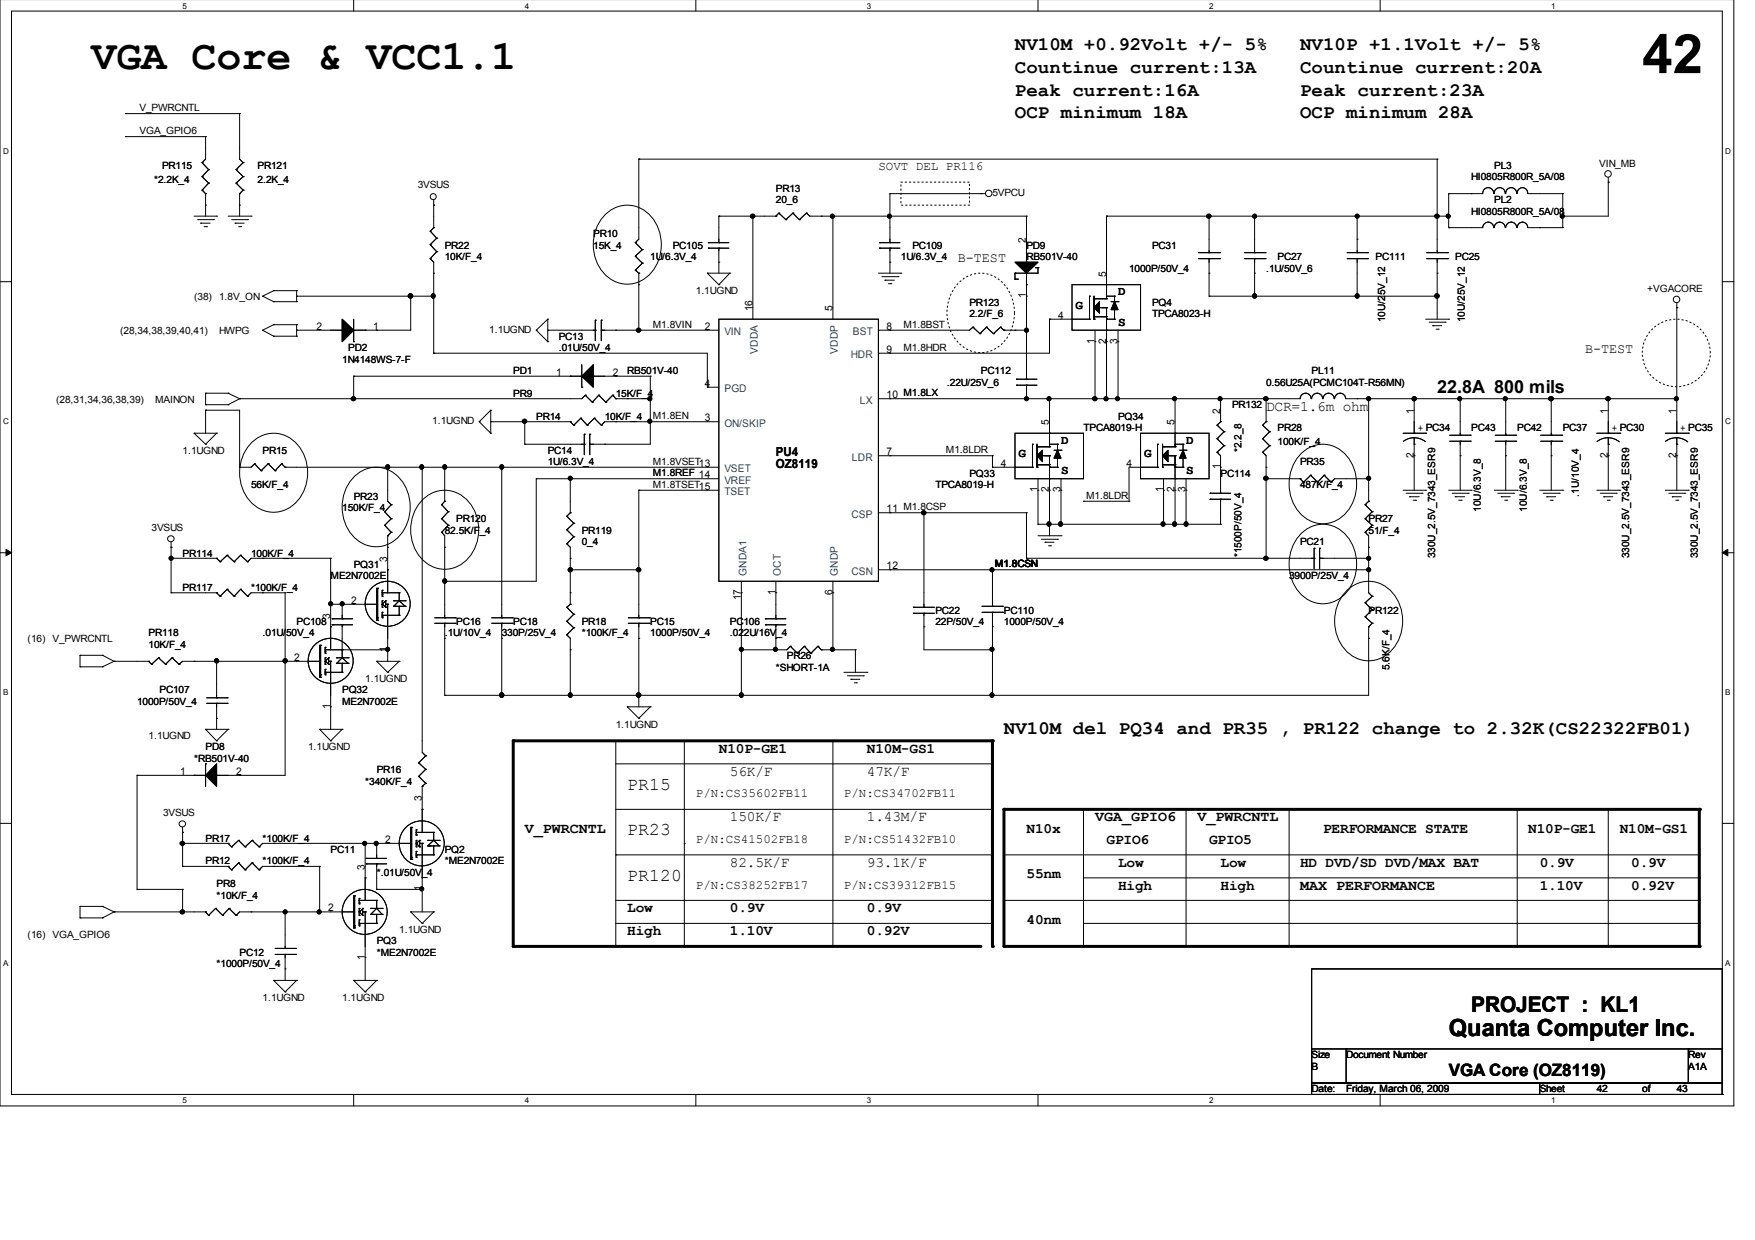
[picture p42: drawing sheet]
<svg xmlns="http://www.w3.org/2000/svg" width="297mm" height="210mm" viewBox="0 0 297 210" stroke-linecap="round" stroke-linejoin="round" font-family="sans-serif">
<defs><g id="words">
<text font-size="9.2" x="278" y="12.4">42</text>
<text font-size="7.1" x="15.5" y="11.6">VGA Core &amp; VCC1.1</text>
<text font-size="4" x="245.2" y="175.4">Quanta Computer Inc.</text>
<text font-size="3.6" x="249" y="171.3">PROJECT : KL1</text>
<g font-size="3.2">
<text x="171.8" y="8.5">NV10M +0.92Volt +/- 5%</text>
<text x="220" y="8.5">NV10P +1.1Volt +/- 5%</text>
<text x="171.8" y="16.2">Peak current:16A</text>
<text x="171.8" y="12.3">Countinue current:13A</text>
<text x="220" y="16.2">Peak current:23A</text>
<text x="220" y="12.3">Countinue current:20A</text>
<text x="171.8" y="20">OCP minimum 18A</text>
<text x="220" y="20">OCP minimum 28A</text>
<text x="169.9" y="124.3">NV10M del PQ34 and PR35 , PR122 change to 2.32K(CS22322FB01)</text>
</g>
<g font-size="3">
<text x="243.2" y="66.6">22.8A 800 mils</text>
<text x="106.2" y="133.7">PR15</text>
<text x="106.2" y="141.4">PR23</text>
<text x="106.2" y="149.1">PR120</text>
</g>
<text font-size="2.9" x="245.2" y="182.2">VGA Core (OZ8119)</text>
<g font-size="2.5">
<text x="214.3" y="69.5">DCR=1.6m ohm</text>
<text x="121.7" y="127.4">N10P-GE1</text>
<text x="123.5" y="131.3">56K/F</text>
<text x="146.7" y="131.3">47K/F</text>
<text x="146.7" y="127.4">N10M-GS1</text>
<text x="88.8" y="141">V_PWRCNTL</text>
<text x="123.5" y="139">150K/F</text>
<text x="146.7" y="139">1.43M/F</text>
<text x="173.7" y="141">N10x</text>
<text x="185.3" y="139">VGA_GPIO6</text>
<text x="187.3" y="142.9">GPIO6</text>
<text x="202.7" y="139">V_PWRCNTL</text>
<text x="204.6" y="142.9">GPIO5</text>
<text x="223.9" y="141">PERFORMANCE STATE</text>
<text x="258.7" y="141">N10P-GE1</text>
<text x="274.2" y="141">N10M-GS1</text>
<text x="123.5" y="146.7">82.5K/F</text>
<text x="146.7" y="146.7">93.1K/F</text>
<text x="173.7" y="148.7">55nm</text>
<text x="189.2" y="146.7">Low</text>
<text x="206.6" y="146.7">Low</text>
<text x="220" y="146.7">HD DVD/SD DVD/MAX BAT</text>
<text x="260.6" y="146.7">0.9V</text>
<text x="276.1" y="146.7">0.9V</text>
<text x="106.2" y="154.4">Low</text>
<text x="123.5" y="154.4">0.9V</text>
<text x="146.7" y="154.4">0.9V</text>
<text x="189.2" y="150.6">High</text>
<text x="206.6" y="150.6">High</text>
<text x="220" y="150.6">MAX PERFORMANCE</text>
<text x="260.6" y="150.6">1.10V</text>
<text x="276.1" y="150.6">0.92V</text>
<text x="106.2" y="158.3">High</text>
<text x="123.5" y="158.3">1.10V</text>
<text x="146.7" y="158.3">0.92V</text>
<text x="173.7" y="156.4">40nm</text>
</g>
<g font-size="2.3">
<text x="162.1" y="44.4">B-TEST</text>
<text x="268.3" y="59.8">B-TEST</text>
</g>
<g font-size="2.1">
<text x="148.7" y="28.8">SOVT DEL PR116</text>
<text x="182" y="52.3">G</text>
<text x="189.2" y="50">D</text>
<text x="189.2" y="55.2">S</text>
<text x="131.3" y="77.2">PU4</text>
<text x="172.4" y="77.4">G</text>
<text x="179.6" y="75.1">D</text>
<text x="193.6" y="77.4">G</text>
<text x="200.7" y="75.1">D</text>
<text x="131.3" y="79.2">OZ8119</text>
<text x="179.6" y="80.3">S</text>
<text x="200.7" y="80.3">S</text>
<text x="117.8" y="135">P/N:CS35602FB11</text>
<text x="142.8" y="135">P/N:CS34702FB11</text>
<text x="117.8" y="142.8">P/N:CS41502FB18</text>
<text x="142.8" y="142.8">P/N:CS51432FB10</text>
<text x="117.8" y="150.5">P/N:CS38252FB17</text>
<text x="142.8" y="150.5">P/N:CS39312FB15</text>
</g>
<g font-size="1.8">
<text x="173.7" y="41.1" transform="rotate(-90 173.7 41.1)">2</text>
<text x="187.2" y="46.8" transform="rotate(-90 187.2 46.8)">5</text>
<text x="127.3" y="52.7" transform="rotate(-90 127.3 52.7)">16</text>
<text x="140.9" y="52.7" transform="rotate(-90 140.9 52.7)">5</text>
<text x="173.7" y="50.5" transform="rotate(-90 173.7 50.5)">1</text>
<text x="179.1" y="53.9">4</text>
<text x="53.6" y="55.8">2</text>
<text x="63.2" y="55.8">1</text>
<text x="119.3" y="55.8">2</text>
<text x="150" y="55.8">8</text>
<text x="150" y="59.7">9</text>
<text x="185.3" y="58.2" transform="rotate(-90 185.3 58.2)">1</text>
<text x="187.2" y="58.2" transform="rotate(-90 187.2 58.2)">2</text>
<text x="189.1" y="58.2" transform="rotate(-90 189.1 58.2)">3</text>
<text x="94.1" y="63.6">1</text>
<text x="103.7" y="63.6">2</text>
<text x="119.3" y="65.5">4</text>
<text x="119.3" y="71.3">3</text>
<text x="150" y="67.4">10 M1.8LX</text>
<text x="177.5" y="72" transform="rotate(-90 177.5 72)">5</text>
<text x="198.8" y="72" transform="rotate(-90 198.8 72)">5</text>
<text x="206.5" y="70" transform="rotate(-90 206.5 70)">2</text>
<text x="239.3" y="70" transform="rotate(-90 239.3 70)">1</text>
<text x="272.1" y="70" transform="rotate(-90 272.1 70)">1</text>
<text x="283.7" y="70" transform="rotate(-90 283.7 70)">1</text>
<text x="150" y="77.1">7</text>
<text x="239.3" y="77.5" transform="rotate(-90 239.3 77.5)">2</text>
<text x="272.1" y="77.5" transform="rotate(-90 272.1 77.5)">2</text>
<text x="283.7" y="77.5" transform="rotate(-90 283.7 77.5)">2</text>
<text x="169.4" y="79">4</text>
<text x="175.6" y="83.3" transform="rotate(-90 175.6 83.3)">1</text>
<text x="177.5" y="83.3" transform="rotate(-90 177.5 83.3)">2</text>
<text x="179.5" y="83.3" transform="rotate(-90 179.5 83.3)">3</text>
<text x="190.7" y="79">4</text>
<text x="196.8" y="83.3" transform="rotate(-90 196.8 83.3)">1</text>
<text x="198.8" y="83.3" transform="rotate(-90 198.8 83.3)">2</text>
<text x="200.7" y="83.3" transform="rotate(-90 200.7 83.3)">3</text>
<text x="206.5" y="79.4" transform="rotate(-90 206.5 79.4)">1</text>
<text x="150" y="86.7">11 M1.8CSP</text>
<text x="65.5" y="95.1" transform="rotate(-90 65.5 95.1)">3</text>
<text x="125.4" y="101.6" transform="rotate(-90 125.4 101.6)">17</text>
<text x="131.2" y="100.7" transform="rotate(-90 131.2 100.7)">1</text>
<text x="140.9" y="100.7" transform="rotate(-90 140.9 100.7)">6</text>
<text x="150" y="96.4">12</text>
<text x="55.9" y="104.7" transform="rotate(-90 55.9 104.7)">3</text>
<text x="59.4" y="102.2">2</text>
<text x="49.8" y="111.9">2</text>
<text x="65.5" y="110.3" transform="rotate(-90 65.5 110.3)">1</text>
<text x="55.9" y="120" transform="rotate(-90 55.9 120)">1</text>
<text x="30.5" y="131.2">1</text>
<text x="40" y="131.2">2</text>
<text x="71.4" y="135.7" transform="rotate(-90 71.4 135.7)">3</text>
<text x="65.2" y="142.7">2</text>
<text x="61.7" y="147.2" transform="rotate(-90 61.7 147.2)">3</text>
<text x="55.5" y="154.3">2</text>
<text x="71.4" y="150.9" transform="rotate(-90 71.4 150.9)">1</text>
<text x="61.7" y="162.5" transform="rotate(-90 61.7 162.5)">1</text>
</g>
<g font-size="1.8" fill="#004080">
<text x="122.6" y="56.7">VIN</text>
<text x="128.3" y="59.9" transform="rotate(-90 128.3 59.9)">VDDA</text>
<text x="141.8" y="59.9" transform="rotate(-90 141.8 59.9)">VDDP</text>
<text x="144.4" y="56.7">BST</text>
<text x="144" y="60.6">HDR</text>
<text x="122.6" y="66.4">PGD</text>
<text x="145.5" y="68.3">LX</text>
<text x="122.6" y="72.2">ON/SKIP</text>
<text x="144.2" y="78">LDR</text>
<text x="122.6" y="79.9">VSET</text>
<text x="122.6" y="81.9">VREF</text>
<text x="122.6" y="83.8">TSET</text>
<text x="144.1" y="87.6">CSP</text>
<text x="126.3" y="97.5" transform="rotate(-90 126.3 97.5)">GNDA1</text>
<text x="132.2" y="97.5" transform="rotate(-90 132.2 97.5)">OCT</text>
<text x="141.8" y="97.5" transform="rotate(-90 141.8 97.5)">GNDP</text>
<text x="144.1" y="97.3">CSN</text>
</g>
<g font-size="1.7">
<text x="23.6" y="22.7">VGA_GPIO6</text>
<text x="23.6" y="18.8">V_PWRCNTL</text>
<text x="27.4" y="28.5">PR115</text>
<text x="43.6" y="28.5">PR121</text>
<text x="252.9" y="28.5">PL3</text>
<text x="270.7" y="28.2">VIN_MB</text>
<text x="26.1" y="30.9">*2.2K_4</text>
<text x="43.6" y="30.9">2.2K_4</text>
<text x="70.7" y="31.8">3VSUS</text>
<text x="131.3" y="32.4">PR13</text>
<text x="131.3" y="34.4">20_6</text>
<text x="168" y="33.2">5VPCU</text>
<text x="249" y="30.5">HI0805R800R_5A/08</text>
<text x="252.9" y="34.4">PL2</text>
<text x="100.4" y="40.1">PR10</text>
<text x="249" y="36.3">HI0805R800R_5A/08</text>
<text x="75.3" y="42.1">PR22</text>
<text x="75.3" y="44">10K/F_4</text>
<text x="100.4" y="42.1">15K_4</text>
<text x="110.1" y="44">1U/6.3V_4</text>
<text x="113.9" y="42.1">PC105</text>
<text x="152.5" y="44">1U/6.3V_4</text>
<text x="154.4" y="42.1">PC109</text>
<text x="173.7" y="42.1">PD9</text>
<text x="173.7" y="44">RB501V-40</text>
<text x="191.1" y="46">1000P/50V_4</text>
<text x="195" y="42.1">PC31</text>
<text x="214.3" y="46">.1U/50V_6</text>
<text x="216.2" y="44">PC27</text>
<text x="232.8" y="44">PC111</text>
<text x="246.3" y="44">PC25</text>
<text x="32.9" y="50.8">(38)</text>
<text x="37.1" y="50.8">1.8V_ON</text>
<text x="117.8" y="49.8">1.1UGND</text>
<text x="164.1" y="51.7">PR123</text>
<text x="164.1" y="53.7">2.2/F_6</text>
<text x="195" y="51.7">PQ4</text>
<text x="195" y="53.7">TPCA8023-H</text>
<text x="278.8" y="49.5">+VGACORE</text>
<text x="20.3" y="56.6">(28,34,38,39,40,41)</text>
<text x="37.1" y="56.6">HWPG</text>
<text x="58.9" y="59.5">PD2</text>
<text x="82.8" y="56.4">1.1UGND</text>
<text x="94.6" y="57.5">PC13</text>
<text x="94.6" y="59.5">.01U/50V_4</text>
<text x="110.5" y="55.5">M1.8VIN</text>
<text x="152.9" y="55.5">M1.8BST</text>
<text x="152.9" y="59.4">M1.8HDR</text>
<text x="234.4" y="54.5" transform="rotate(-90 234.4 54.5)">10U/25V_12</text>
<text x="247.9" y="54.5" transform="rotate(-90 247.9 54.5)">10U/25V_12</text>
<text x="57.9" y="61.4">1N4148WS-7-F</text>
<text x="86.9" y="63.3">PD1</text>
<text x="106.2" y="63.3">RB501V-40</text>
<text x="160.3" y="65.3">.22U/25V_6</text>
<text x="166" y="63.3">PC112</text>
<text x="214.3" y="65.3">0.56U25A(PCMC104T-R56MN)</text>
<text x="222" y="63.3">PL11</text>
<text x="9.5" y="68.2">(28,31,34,36,38,39)</text>
<text x="26.2" y="68.2">MAINON</text>
<text x="73.2" y="71.8">1.1UGND</text>
<text x="86.9" y="67.2">PR9</text>
<text x="90.8" y="71">PR14</text>
<text x="102.4" y="71">10K/F_4</text>
<text x="104.2" y="67.2">15K/F_4</text>
<text x="110.5" y="71">M1.8EN</text>
<text x="189.2" y="71">PQ34</text>
<text x="208.5" y="69.1">PR132</text>
<text x="30.9" y="76.8">1.1UGND</text>
<text x="44.4" y="76.8">PR15</text>
<text x="92.7" y="76.8">PC14</text>
<text x="160.1" y="76.7">M1.8LDR</text>
<text x="183.4" y="73">TPCA8019-H</text>
<text x="210.1" y="76.6" transform="rotate(-90 210.1 76.6)">*2.2_8</text>
<text x="216.2" y="73">PR28</text>
<text x="216.2" y="75.3">100K/F_4</text>
<text x="239.9" y="73">+ PC34</text>
<text x="249" y="73">PC43</text>
<text x="256.8" y="73">PC42</text>
<text x="264.5" y="73">PC37</text>
<text x="272.8" y="73">+ PC30</text>
<text x="284.4" y="73">+ PC35</text>
<text x="42.5" y="82.6">56K/F_4</text>
<text x="92.7" y="78.8">1U/6.3V_4</text>
<text x="110.5" y="78.7">M1.8VSET13</text>
<text x="110.5" y="82.6">M1.8TSET15</text>
<text x="110.5" y="80.6">M1.8REF 14</text>
<text x="158.3" y="82.6">TPCA8019-H</text>
<text x="164.1" y="80.7">PQ33</text>
<text x="206.6" y="80.7">PC114</text>
<text x="220" y="78.8">PR35</text>
<text x="220" y="82.6">487K/F_4</text>
<text x="25.7" y="89.9">3VSUS</text>
<text x="57.9" y="86.5">150K/F_4</text>
<text x="59.9" y="84.6">PR23</text>
<text x="77.2" y="88.4">PR120</text>
<text x="183.8" y="84.4">M1.8LDR</text>
<text x="231.6" y="88.4">PR27</text>
<text x="250.6" y="86.6" transform="rotate(-90 250.6 86.6)">10U/6.3V_8</text>
<text x="258.4" y="86.6" transform="rotate(-90 258.4 86.6)">10U/6.3V_8</text>
<text x="267.2" y="84.1" transform="rotate(-90 267.2 84.1)">.1U/10V_4</text>
<text x="30.9" y="94.2">PR114</text>
<text x="42.5" y="94.2">100K/F_4</text>
<text x="75.3" y="90.4">82.5K/F_4</text>
<text x="98.5" y="90.4">PR119</text>
<text x="98.5" y="92.3">0_4</text>
<text x="210.1" y="94.3" transform="rotate(-90 210.1 94.3)">*1500P/50V_4</text>
<text x="220" y="92.3">PC21</text>
<text x="231.6" y="90.4">51/F_4</text>
<text x="242.9" y="94.5" transform="rotate(-90 242.9 94.5)">330U_2.5V_7343_ESR9</text>
<text x="275.8" y="94.5" transform="rotate(-90 275.8 94.5)">330U_2.5V_7343_ESR9</text>
<text x="287.4" y="94.5" transform="rotate(-90 287.4 94.5)">330U_2.5V_7343_ESR9</text>
<text x="30.9" y="100">PR117</text>
<text x="42.5" y="100">*100K/F_4</text>
<text x="56" y="98.1">ME2N7002E</text>
<text x="59.9" y="96.1">PQ31</text>
<text x="168.4" y="96">M1.8CSN</text>
<text x="218.2" y="98.1">3900P/25V_4</text>
<text x="25.1" y="107.7">PR118</text>
<text x="44.4" y="107.7">.01U/50V_4</text>
<text x="50.2" y="105.8">PC108</text>
<text x="75.3" y="107.7">.1U/10V_4</text>
<text x="77.2" y="105.8">PC16</text>
<text x="84.9" y="107.7">330P/25V_4</text>
<text x="86.9" y="105.8">PC18</text>
<text x="98.5" y="105.8">PR18</text>
<text x="98.5" y="107.7">*100K/F_4</text>
<text x="110.1" y="105.8">PC15</text>
<text x="110.1" y="107.7">1000P/50V_4</text>
<text x="123.5" y="105.8">PC106</text>
<text x="123.5" y="107.7">.022U/16V_4</text>
<text x="158.3" y="103.9">PC22</text>
<text x="158.3" y="105.8">22P/50V_4</text>
<text x="169.9" y="103.9">PC110</text>
<text x="169.9" y="105.8">1000P/50V_4</text>
<text x="231.6" y="103.9">PR122</text>
<text x="4.7" y="108.7">(16)</text>
<text x="8.9" y="108.7">V_PWRCNTL</text>
<text x="25.1" y="109.7">10K/F_4</text>
<text x="131.3" y="113.6">*SHORT-1A</text>
<text x="133.2" y="111.6">PR26</text>
<text x="235.2" y="113.5" transform="rotate(-90 235.2 113.5)">5.6K/F_4</text>
<text x="23.2" y="119.3">1000P/50V_4</text>
<text x="27" y="117.4">PC107</text>
<text x="57.9" y="117.4">PQ32</text>
<text x="57.9" y="119.3">ME2N7002E</text>
<text x="61.8" y="115.4">1.1UGND</text>
<text x="25.1" y="125.1">1.1UGND</text>
<text x="104.2" y="123.2">1.1UGND</text>
<text x="32.9" y="129">*RB501V-40</text>
<text x="34.8" y="127">PD8</text>
<text x="52.2" y="127">1.1UGND</text>
<text x="63.8" y="130.9">PR16</text>
<text x="61.8" y="132.9">*340K/F_4</text>
<text x="27.6" y="138.2">3VSUS</text>
<text x="34.8" y="142.5">PR17</text>
<text x="44.4" y="142.5">*100K/F_4</text>
<text x="34.8" y="146.3">PR12</text>
<text x="44.4" y="146.3">*100K/F_4</text>
<text x="56" y="144.4">PC11</text>
<text x="63.8" y="148.3">*.01U/50V_4</text>
<text x="75.3" y="144.4">PQ2</text>
<text x="75.3" y="146.3">*ME2N7002E</text>
<text x="36.7" y="150.2">PR8</text>
<text x="36.7" y="152.2">*10K/F_4</text>
<text x="4.7" y="158.8">(16)</text>
<text x="8.9" y="158.8">VGA_GPIO6</text>
<text x="40.6" y="161.8">PC12</text>
<text x="63.8" y="159.9">PQ3</text>
<text x="63.8" y="161.8">*ME2N7002E</text>
<text x="67.6" y="157.9">1.1UGND</text>
<text x="36.7" y="163.7">*1000P/50V_4</text>
<text x="44.4" y="169.5">1.1UGND</text>
<text x="57.9" y="169.5">1.1UGND</text>
<text x="222" y="179.2">Size</text>
<text x="227.8" y="179.2">Document Number</text>
<text x="285.8" y="179.2">Rev</text>
<text x="222" y="184.9">Date:</text>
<text x="222" y="181.1">B</text>
<text x="227.8" y="184.9">Friday, March 06, 2009</text>
<text x="260.6" y="184.9">Sheet</text>
<text x="270.3" y="184.9">42</text>
<text x="278" y="184.9">of</text>
<text x="283.8" y="184.9">43</text>
<text x="285.8" y="181.1">A1A</text>
</g>
<g font-size="1.4">
<text x="30.9" y="1.5">5</text>
<text x="88.8" y="1.5">4</text>
<text x="146.7" y="1.5">3</text>
<text x="204.6" y="1.5">2</text>
<text x="262.6" y="1.5">1</text>
<text x=".5" y="26">D</text>
<text x="292" y="26">D</text>
<text x=".5" y="71.8">C</text>
<text x="292" y="71.8">C</text>
<text x=".5" y="117.7">B</text>
<text x="292" y="117.7">B</text>
<text x=".5" y="163.5">A</text>
<text x="292" y="163.5">A</text>
<text x="30.9" y="186.8">5</text>
<text x="88.8" y="186.8">4</text>
<text x="146.7" y="186.8">3</text>
<text x="204.6" y="186.8">2</text>
<text x="262.6" y="186.8">1</text>
</g>
</g></defs>
<path d="M0 -.1v187.3h293.5v-187.3M1.9 1.9h289.6v183.4h-289.6z" fill="none" stroke="#000" stroke-width=".17"/>
<g fill="#fff">
<path d="M30.9 .2h.7v1.4h-.7z"/>
<path d="M30.9 185.5h.7v1.5h-.7z"/>
</g>
<path d="M59.9 -.1v2M59.9 185.3v1.9" fill="none" stroke="#000" stroke-width=".17"/>
<g fill="#fff">
<path d="M88.8 .2h.7v1.4h-.7z"/>
<path d="M88.8 185.5h.7v1.5h-.7z"/>
</g>
<path d="M117.8 -.1v2M117.8 185.3v1.9" fill="none" stroke="#000" stroke-width=".17"/>
<g fill="#fff">
<path d="M146.7 .2h.7v1.4h-.7z"/>
<path d="M146.7 185.5h.7v1.5h-.7z"/>
</g>
<path d="M175.7 -.1v2M175.7 185.3v1.9" fill="none" stroke="#000" stroke-width=".17"/>
<g fill="#fff">
<path d="M204.6 .2h.7v1.4h-.7z"/>
<path d="M204.6 185.5h.7v1.5h-.7z"/>
</g>
<path d="M233.6 -.1v2M233.6 185.3v1.9" fill="none" stroke="#000" stroke-width=".17"/>
<g fill="#fff">
<path d="M262.6 .2h.6v1.4h-.6z"/>
<path d="M262.6 185.5h.6v1.5h-.6z"/>
<path d="M.5 24.7h.9v1.5h-.9z"/>
<path d="M292 24.7h.9v1.5h-.9z"/>
<path d="M.5 70.5h.9v1.5h-.9z"/>
<path d="M292 70.5h.9v1.5h-.9z"/>
</g>
<path d="M0 47.7h1.9M291.5 47.7h2" fill="none" stroke="#000" stroke-width=".17"/>
<g fill="#fff">
<path d="M.5 116.4h.9v1.5h-.9z"/>
<path d="M292 116.4h.9v1.5h-.9z"/>
</g>
<path d="M0 93.6h1.9M291.5 93.6h2" fill="none" stroke="#000" stroke-width=".17"/>
<path d="M1 93l.9 .6-.9 .5zM291.5 93.6l.9-.6v1.1z" fill="#000" stroke="#000" stroke-width=".17"/>
<g fill="#fff">
<path d="M.5 162.2h.9v1.5h-.9z"/>
<path d="M292 162.2h.9v1.5h-.9z"/>
</g>
<g fill="none" stroke="#000" stroke-width=".17">
<path d="M21.3 19.2h.1M21.3 19.2h19.3M40.6 19.2h.1M40.6 19.2v7.7l.5 .6M21.3 23.1h.1M21.3 23.1h13.5M32.9 36.6h3.8M33.4 37.2h2.8M34 37.8h.1M34 37.8h1.6M34.2 27.5h.1M34.2 29.9h.1"/>
<path d="M34.2 32.2h.1M34.2 27.5l1.1 1.2M34.2 29.9l1.1 1.1M34.2 32.2l.6 .6M34.5 38.4h.5M34.8 34.7h.1M34.8 23.1h.1M34.8 32.8h.1M34.8 23.1v3.8l-.6 .6M34.8 32.8v3.8M35 38.4h.1M35.3 28.7h.1"/>
<path d="M35.3 31h.1M35.3 28.7l-1.1 1.2M35.3 31l-1.1 1.2M36.2 37.2h.1M36.7 36.6h.1M38.6 36.6h3.9M39.2 37.2h2.7M39.8 37.8h.1M39.8 37.8h1.5M40 28.7h.1M40 31h.1M40 28.7l1.1 1.2"/>
<path d="M40 31l1.1 1.2M40.4 38.4h.3M40.6 34.7h.1M40.6 32.8h.1M40.6 32.8v3.8M40.7 38.4h.1M41.1 27.5h.1M41.1 29.9h.1M41.1 32.2h.1M41.1 27.5l-1.1 1.2M41.1 29.9l-1.1 1.1M41.1 32.2l-.5 .6"/>
<path d="M41.9 37.2h.1M42.5 36.6h.1M72.8 39.1h.1M72.8 39.1l1.1 1.2M73.4 34.7h.1M73.4 38.5h.1M73.4 33.9v4.6M73.4 38.5l-.6 .6M102.1 36.7a5.3 5.3 0 0 1 8.7 .8 7.3 7.3 0 0 1-2 9.9 5.4 5.4 0 0 1-7.7-2.9 7.5 7.5 0 0 1 1-7.8zM108.1 26.9h.1M108.1 26.9v13.6l-.6 .6M108.1 26.9h135.1"/>
<path d="M121.7 36.6h.1M121.7 36.6h9.6M121.7 36.6v4.5M127.4 36.6h.1M127.4 36.6v17.4M131.3 36.6h.1M131.8 36.1h.1M131.8 36.1l1.2 1.1M131.8 36.1l-.5 .5M133 37.2h.1M134.2 36.1h.1M134.2 36.1l1.1 1.1"/>
<path d="M134.2 36.1l-1.2 1.1M135.3 37.2h.1M136.5 36.1h.1M136.5 36.1l.6 .5h36.6M136.5 36.1l-1.2 1.1M139 36.6h.1M141 36.6h.1M141 36.6v17.4M150.6 36.6h.1M150.6 32.8h.1M150.6 32.8v8.3M150.6 32.8h16.2"/>
<path d="M166 32.8h.1M173.7 36.6h.1M173.7 36.6v7.8M187.3 36.6h.1M187.3 36.6h57.9M187.3 36.6v14M204.6 36.6h.1M204.6 36.6v6.2M212.3 36.6h.1M212.3 36.6v6.2M229.7 36.6h.1M229.7 36.6v6.2"/>
<path d="M243.2 36.6h.1M243.2 26.9h.1M243.2 26.9v15.9M245.2 38.5h.1M245.2 36.6h.1M245.2 32.8h.1M245.2 38.5h5.8a.93 .93 0 0 1 .9-.9 .93 .93 0 0 1 .9 .9M245.2 32.8v5.7M249 32.8h.1M252.8 32.8a.93 .93 0 0 0-.9-1 .93 .93 0 0 0-.9 1h-5.8M252.9 38.5a.93 .93 0 0 1 .9-.9 .93 .93 0 0 1 1 .9M254.8 32.8a.93 .93 0 0 0-1-1 .93 .93 0 0 0-.9 1"/>
<path d="M254.8 38.5a.93 .93 0 0 1 1-.9 .93 .93 0 0 1 .9 .9M256.7 32.8a.93 .93 0 0 0-.9-1 .93 .93 0 0 0-.9 1M256.8 38.5a.89 .89 0 0 1 .9-.9 .89 .89 0 0 1 .9 .9M258.6 32.8a.89 .89 0 0 0-.9-1 .89 .89 0 0 0-.9 1M258.7 32.8h5.8M258.7 38.5h5.8M260.6 38.5h.1M264.5 32.8h.1M264.5 36.6h.1M264.5 38.5h.1M264.5 32.8v5.7M272.2 30.8h.1"/>
<path d="M272.2 30.1v6.5h-7.7M44.4 55.9h.1M44.4 50.1h.1M44.4 55.9l1.9 1M44.4 50.1l1.9 1M46.3 55h.1M46.3 56.9h.1M46.3 49.2h.1M46.3 51.1h.1M46.3 55l-1.9 .9M46.3 55h3.9M46.3 56.9h3.9"/>
<path d="M46.3 49.2l-1.9 .9M46.3 49.2h3.9M46.3 51.1h3.9M50.2 55.9h.1M50.2 50.1h.1M50.2 55h.1M50.2 56.9h.1M50.2 49.2h.1M50.2 51.1h.1M50.2 55.9h7.7M50.2 50.1h23.2M50.2 49.2v1.9"/>
<path d="M50.2 55v1.9M57.9 55.9h.1M59.9 57.8h.1M59.9 54v3.8M61.8 55.9h.1M63.8 55.9h.1M69.5 50.1h.1M69.5 50.1v5.8h-9.6M72.8 43.8h.1M72.8 41.4h.1M72.8 43.8l.6 .6v15.4M72.8 41.4l1.1 1.2"/>
<path d="M73.4 46.2h.1M73.4 59.8h.1M73.4 59.8h46.3v5.7M73.9 42.6h.1M73.9 40.3h.1M73.9 42.6l-1.1 1.2M73.9 40.3l-1.1 1.1M90.8 55.9h.1M90.8 55.9l1.9 1.9M92.7 55.9h.1M92.7 57.8h.1M92.7 54h.1"/>
<path d="M92.7 55.9h8.1M92.7 54v3.8M92.7 54l-1.9 1.9M100.8 55.9h.1M100.8 54.2h.1M100.8 54.2v3.5M101.8 54.2h.1M101.8 55.9h.1M101.8 55.9h19.9M101.8 54.2v3.5M104.2 55.9h.1M107.5 41.1h.1"/>
<path d="M107.5 43.4h.1M107.5 45.7h.1M107.5 41.1l1.2 1.2M107.5 43.4l1.2 1.1M107.5 45.7l.6 .5M108.1 55.9h.1M108.1 48.2h.1M108.1 46.2h.1M108.1 46.2v9.7M108.7 42.3h.1M108.7 44.5h.1M108.7 42.3l-1.2 1.1"/>
<path d="M108.7 44.5l-1.2 1.2M119.7 46.2h.1M119.7 46.2h3.8M119.7 46.2l2 2M119.9 41.1h.1M119.9 42h.1M119.9 41.1h3.5M119.9 42h3.5M121.7 54h27v44.4h-27zM121.7 44.4h.1M121.7 48.2h.1M121.7 42h.1"/>
<path d="M121.7 41.1h.1M121.7 42v4.2M123.5 46.2h.1M123.5 46.2l-1.8 2M148.7 46.2h3.8M148.8 41.1h.1M148.8 42h.1M148.8 41.1h3.5M148.8 42h3.5M149.3 46.8h2.7M149.8 47.4h.1M149.8 47.4h1.6"/>
<path d="M150.4 48h.4M150.6 55.9h.1M150.6 44.4h.1M150.6 59.8h.1M150.6 42h.1M150.6 41.1h.1M150.6 42v4.2M150.8 48h.1M152 46.8h.1M152.5 46.2h.1M164.7 55.4h.1M164.7 55.4l-.6 .5h-15.4"/>
<path d="M164.7 55.4l1.2 1.1M165.9 56.5h.1M167 55.4h.1M167 55.4l-1.1 1.1M167 55.4l1.1 1.1M168.1 56.5h.1M169.3 55.4h.1M169.3 55.4l-1.2 1.1M169.3 55.4l.6 .5M169.9 55.9h.1M169.9 55.9h3.8M171.8 55.9h.1"/>
<path d="M171.8 46.2h.1M171.8 47.3h.1M171.8 46.2v1.1M171.8 47.3h.4M172.2 47.3h.1M173.7 50.1h.1M173.7 55.9h.1M173.7 44.4h.1M173.7 48.2h.1M173.7 46.2v18M175.3 45.3h.1M175.3 45.3h.4"/>
<path d="M175.7 45.3h.1M175.7 45.3v.9h-3.9M177.6 54h.1M177.6 54h6.8M177.6 54v5.8h-28.9M181.4 48.2h11.6v7.7h-11.6zM184.4 54h.1M184.4 50.1h.1M184.4 50.1v3.9M185.2 54h.1M185.2 50.6h.1M185.2 50.1v3.9"/>
<path d="M185.2 50.6h2.1M185.2 53.6h2.1M185.3 57.8h.1M185.3 50.6h.1M185.3 55.9v11.6M186.1 52.1h1.2M187.1 53.6h.1M187.3 57.8h.1M187.3 50.6h.1M187.3 52.1h.1M187.3 54h.1M187.3 53.6h.1"/>
<path d="M187.3 48.2h.1M187.3 55.9h.1M187.3 54h1.3M187.3 50.1h1.3M187.3 52.1v15.4M188 51.1h1.2M188.6 50.1h.1M188.6 51.1h.1M188.6 54h.1M188.6 50.1v1M188.6 52.4v1.6M189.2 57.8h.1"/>
<path d="M189.2 51.1h.1M189.2 55.9v11.6M202.9 43.8h3.5M202.9 42.8h3.5M204.6 50.1h.1M204.6 46.2h.1M204.6 42.8h.1M204.6 43.8h.1M204.6 50.1h38.6M204.6 43.8v6.3M206.4 43.8h.1M206.4 42.8h.1"/>
<path d="M210.7 43.8h3.4M210.7 42.8h3.4M212.3 46.2h.1M212.3 50.1h.1M212.3 42.8h.1M212.3 43.8h.1M212.3 43.8v6.3M214.1 43.8h.1M214.1 42.8h.1M228 43.8h3.5M228 42.8h3.5M229.7 50.1h.1"/>
<path d="M229.7 40.5h.1M229.7 42.8h.1M229.7 43.8h.1M229.7 43.8v6.3M231.5 43.8h.1M231.5 42.8h.1M241.3 54h3.9M241.5 43.8h3.5M241.5 42.8h3.5M241.9 54.5h2.7M242.5 55.1h.1M242.5 55.1h1.5"/>
<path d="M243.1 55.7h.3M243.2 50.1h.1M243.2 46.2h.1M243.2 42.8h.1M243.2 43.8h.1M243.2 43.8v10.2M243.4 55.7h.1M244.6 54.5h.1M245 43.8h.1M245 42.8h.1M245.2 54h.1M283.8 52.1h.1"/>
<path d="M283.8 51.3v22M32.9 73.3h.1M32.9 73.3h3.8M32.9 73.3l1.9 1.9M34.8 69.4h.1M34.8 68.5h.1M34.8 66.6h.1M34.8 75.2h.1M34.8 66.6v1.9M34.8 69.4v3.9M34.8 69.4h5.8v9.7M34.8 66.6h3.8"/>
<path d="M34.8 68.5h3.8M36.7 73.3h.1M36.7 73.3l-1.9 1.9M38.6 66.6h.1M38.6 68.5h.1M38.6 66.6l2 .9M40.6 67.5h.1M40.6 79.1h.1M40.6 67.5l-2 1M42.2 75.3a5.3 5.3 0 0 1 8.8 .8 7.3 7.3 0 0 1-2 9.9 5.4 5.4 0 0 1-7.8-2.9 7.5 7.5 0 0 1 1-7.8zM43.1 78.5h.1M43.1 78.5l-.6 .6h-1.9"/>
<path d="M43.1 78.5l1.1 1.2M44.2 79.7h.1M45.4 78.5h.1M45.4 78.5l-1.2 1.2M45.4 78.5l1.2 1.2M46.6 79.7h.1M47.7 78.5h.1M47.7 78.5l-1.1 1.2M47.7 78.5l.6 .6M48.3 79.1h.1M48.3 79.1h73.4M59.9 67.5h.1"/>
<path d="M59.9 63.7h.1M59.9 63.7h38.6M59.9 63.7v3.8M65.6 79.1h.1M65.6 79.1v5.8l.6 .5M71.5 79.1h.1M71.5 79.1v48.3l.6 .5M75.3 79.1h.1M75.3 79.1v5.8M81.1 71.4h.1M81.1 71.4l2 1.9M83.1 71.4h.1"/>
<path d="M83.1 73.3h.1M83.1 69.4h.1M83.1 71.4h13.4M83.1 69.4v3.9M83.1 69.4l-2 2M84.9 79.1h.1M84.9 79.1v25.5M88.8 71.4h.1M88.8 75.2h.1M88.8 75.2h10.1M88.8 71.4v3.8M96.5 71.4h.1"/>
<path d="M96.5 63.7h.1M96.5 71.4l.6 .6M97.1 72h.1M98.3 70.8h.1M98.3 70.8l1.1 1.2M98.3 70.8l-1.2 1.2M98.5 65.5h.1M98.5 61.7v3.8M98.9 75.2h.1M98.9 73.5h.1M98.9 73.5v3.5M99.1 66.9h.1"/>
<path d="M99.1 66.9l-.6 .6h-57.9M99.1 66.9l1.1 1.2M99.4 72h.1M99.8 73.5h.1M99.8 75.2h.1M99.8 73.5v3.5M100.2 68.1h.1M100.4 63.7h.1M100.4 63.7h9.7M100.6 70.8h.1M100.6 70.8l1.2 1.2M100.6 70.8l-1.2 1.2"/>
<path d="M101.3 66.9h.1M101.3 66.9l-1.1 1.2M101.3 66.9l1.2 1.2M101.8 72h.1M102.4 75.2h.1M102.5 68.1h.1M103.7 66.9h.1M103.7 66.9l-1.2 1.2M103.7 66.9l.5 .6M104.2 71.4h.1M104.2 63.7h.1M104.2 67.5h.1"/>
<path d="M104.2 67.5h5.9M106.2 67.5h.1M110.1 71.4h.1M110.1 63.7h.1M110.1 67.5h.1M110.1 63.7v11.5h-10.3M119.7 65.5h.1M119.7 65.5h2M121.7 71.4h-19.3l-.6 .6M148.7 67.5h71.3a.93 .93 0 0 1 1-.9 .93 .93 0 0 1 .9 .9M148.7 77.1h19.3M150.6 77.1h.1"/>
<path d="M150.6 67.5h.1M168 77.1h.1M168 79.1h.1M168 77.1v2M168 79.1h6.8M171.8 73.3h11.6v7.7h-11.6zM172 64.2h.1M172 65.2h.1M172 64.2h3.5M172 65.2h3.5M173.7 67.5h.1M173.7 65.2h.1"/>
<path d="M173.7 64.2h.1M173.7 65.2v2.3M174.8 79.1h.1M174.8 75.2h.1M174.8 75.2v3.9M175.5 79.1h.1M175.5 75.6h.1M175.5 75.2v3.9M175.5 75.6h2.1M175.5 78.7h2.1M175.7 75.6h.1M176.4 77.1h1.2"/>
<path d="M177.5 78.7h.1M177.6 67.5h.1M177.6 75.6h.1M177.6 77.1h.1M177.6 79.1h.1M177.6 78.7h.1M177.6 73.3h.1M177.6 79.1h1.4M177.6 67.5v8.1M177.6 77.1v13.6M177.6 75.2h1.4M178.4 76.2h1.2"/>
<path d="M179 75.2h.1M179 76.2h.1M179 79.1h.1M179 75.2v1M179 77.6v1.5M179.6 76.2h.1M185.3 67.5h.1M187.3 67.5h.1M189.2 67.5h.1M193 73.3h11.6v7.7h-11.6zM195.9 79.1h.1M195.9 75.2h.1"/>
<path d="M195.9 79.1h-4.8v5.8M195.9 75.2v3.9M196.8 79.1h.1M196.8 75.6h.1M196.8 75.6h2.1M196.8 78.7h2.1M196.8 75.2v3.9M196.9 75.6h.1M197.7 77.1h1.2M198.6 78.7h.1M198.9 67.5h.1M198.9 75.6h.1"/>
<path d="M198.9 77.1h.1M198.9 79.1h.1M198.9 78.7h.1M198.9 73.3h.1M198.9 79.1h1.3M198.9 75.2h1.3M198.9 67.5v8.1M198.9 77.1v11.6M199.6 76.2h1.1M200.2 75.2h.1M200.2 76.2h.1M200.2 79.1h.1"/>
<path d="M200.2 75.2v1M200.2 77.6v1.5M200.7 76.2h.1M206 76.6h.1M206 74.3h.1M206 72h.1M206 76.6l.6 .5v6.4M206 74.3l1.2 1.2M206 72l1.2 1.1M206.6 67.5h.1M206.6 79.1h.1M206.6 71.4h.1"/>
<path d="M206.6 67.5v3.9M206.6 71.4l-.6 .6M207.2 75.5h.1M207.2 73.1h.1M207.2 75.5l-1.2 1.1M207.2 73.1l-1.2 1.2M213.7 76.6h.1M213.7 74.3h.1M213.7 72h.1M213.7 76.6l.6 .5v17.4M213.7 74.3l1.2 1.2M213.7 72l1.2 1.1"/>
<path d="M214.3 67.5h.1M214.3 79.1h.1M214.3 71.4h.1M214.3 67.5v3.9M214.3 71.4l-.6 .6M214.9 75.5h.1M214.9 73.1h.1M214.9 75.5l-1.2 1.1M214.9 73.1l-1.2 1.2M220.5 76.5a5.2 5.2 0 0 1 8 1.5 7.4 7.4 0 0 1-2 9.9 5.3 5.3 0 0 1-7.7-2.9 7.5 7.5 0 0 1 1.7-8.5zM222 67.5a.93 .93 0 0 1 .9-.9 .93 .93 0 0 1 1 .9M223.9 67.5a.93 .93 0 0 1 1-.9 .93 .93 0 0 1 .9 .9"/>
<path d="M225.9 67.5a.93 .93 0 0 1 .9-.9 .93 .93 0 0 1 1 .9M227.8 67.5h56M229.7 67.5h.1M231.6 67.5h.1M231.6 67.5v17.4M237.5 73.3h3.8M239.4 77.1h.1M239.4 67.5h.1M239.4 75.2h.1M239.4 73.3h.1M239.4 74.1l.8 .1 1 .6M239.4 74.1l-1.2 .2-.7 .4"/>
<path d="M239.4 67.5v5.8M239.4 74.1v8.9M241.3 73.3h.1M245.4 74.7h3.4M245.4 73.7h3.4M247.1 67.5h.1M247.1 77.1h.1M247.1 73.7h.1M247.1 74.7h.1M247.1 67.5v6.2M247.1 74.7v8.3M248.8 74.7h.1"/>
<path d="M248.8 73.7h.1M253.1 74.7h3.4M253.1 73.7h3.4M254.8 67.5h.1M254.8 77.1h.1M254.8 73.7h.1M254.8 74.7h.1M254.8 67.5v6.2M254.8 74.7v8.3M256.5 74.7h.1M256.5 73.7h.1M260.8 74.7h3.5"/>
<path d="M260.8 73.7h3.5M262.6 67.5h.1M262.6 77.1h.1M262.6 73.7h.1M262.6 74.7h.1M262.6 67.5v6.2M262.6 74.7v8.3M264.3 74.7h.1M264.3 73.7h.1M270.3 73.3h3.9M272.2 67.5h.1M272.2 77.1h.1"/>
<path d="M272.2 75.2h.1M272.2 73.3h.1M272.2 74.1l1.2 .3 .7 .4M272.2 74.1l-.8 .1-1.1 .5M272.2 67.5v5.8M272.2 74.1v8.9M274.2 73.3h.1M281.9 73.3h3.9M283.8 77.1h.1M283.8 67.5h.1M283.8 75.2h.1M283.8 73.3h.1"/>
<path d="M283.8 74.1l1.2 .3 .7 .4M283.8 74.1l-.9 .1-1 .5M283.8 74.1v8.9M285.8 73.3h.1M29 94.5h.1M29 92.6h.1M29 94.5h7.7M29 91.8v8.5M36.7 94.5h.1M36.7 94.5l.6 .6M37.3 95.1h.1M38.4 94h.1"/>
<path d="M38.4 99.8h.1M38.4 94l1.2 1.1M38.4 94l-1.1 1.1M38.4 99.8l1.2 1.1M38.4 99.8l-1.1 1.1M39.6 95.1h.1M40.7 94h.1M40.7 99.8h.1M40.7 94l1.2 1.1M40.7 94l-1.1 1.1M40.7 99.8l1.2 1.1M40.7 99.8l-1.1 1.1"/>
<path d="M41.9 95.1h.1M44.4 94.5h.1M56 94.5h.1M56 94.5h-13.5l-.6 .6M56 94.5v15.5M60.3 80.4a5.2 5.2 0 0 1 8 1.4 7.4 7.4 0 0 1-2 10 5.4 5.4 0 0 1-7.7-2.9 7.5 7.5 0 0 1 1.7-8.5zM63.9 99.6h.1M63.9 99.6h-.1v5.4M63.9 99.6v5.4M64.7 99.9h.1M64.7 99.9v1M65.1 86.6h.1"/>
<path d="M65.1 88.9h.1M65.1 86.6l1.1 1.2M65.1 88.9l1.1 1.2M65.6 92.6h.1M65.6 90.7h.1M65.6 96.4h.1M65.6 90.7v9.6M66.2 85.4h.1M66.2 87.8h.1M66.2 90.1h.1M66.2 85.4l-1.1 1.2M66.2 87.8l-1.1 1.1"/>
<path d="M66.2 90.1l-.6 .6M71.2 84.9a5.3 5.3 0 0 1 8.7 .8 7.3 7.3 0 0 1-2 9.9 5.4 5.4 0 0 1-7.7-2.9 7.5 7.5 0 0 1 1-7.8zM74.8 90.1h.1M74.8 87.8h.1M74.8 85.4h.1M74.8 90.1l.5 .6v13.9M74.8 87.8l1.1 1.1M74.8 85.4l1.1 1.2M75.3 98.4h.1M75.3 92.6h.1M75.3 84.9h.1M75.3 84.9l-.5 .5"/>
<path d="M75.9 88.9h.1M75.9 86.6h.1M75.9 88.9l-1.1 1.2M75.9 86.6l-1.1 1.2M90.8 81h.1M90.8 81h30.9M90.8 81v17.4h-15.5M95.9 92h.1M95.9 89.7h.1M95.9 87.4h.1M95.9 92l.6 .6v9.7M95.9 89.7l1.2 1.2"/>
<path d="M95.9 87.4l1.2 1.2M96.5 96.4h.1M96.5 81h.1M96.5 94.5h.1M96.5 86.8h.1M96.5 96.4h11.6M96.5 81v5.8M96.5 86.8l-.6 .6M97.1 90.9h.1M97.1 88.6h.1M97.1 90.9l-1.2 1.1M97.1 88.6l-1.2 1.1"/>
<path d="M108.1 83h.1M108.1 96.4h.1M108.1 83v21.6M108.1 83h13.6M125.5 98.4v19.3M131.3 98.4v6.3M141 98.4v11.6M148.7 96.4h82.9M148.7 86.8h25M150.6 86.8h.1M150.6 96.4h.1M156.4 86.8h.1"/>
<path d="M156.4 86.8v16M168 96.4h.1M168 96.4v6.2M173.7 86.8h.1M173.7 94.5h.1M173.7 86.8v7.7M173.7 94.5h48.7M175.7 83h.1M175.7 88.7h.1M175.7 81v7.7M175.7 88.7h30.9M175.7 90.7h3.9"/>
<path d="M176.3 91.3h2.7M176.9 91.8h.1M176.9 91.8h1.5M177.5 92.4h.3M177.6 88.7h.1M177.6 83h.1M177.6 81h.1M177.8 92.4h.1M179 91.3h.1M179.6 83h.1M179.6 88.7h.1M179.6 90.7h.1"/>
<path d="M179.6 81v7.7M183.4 84.9h.1M183.4 84.9h7.7M191.1 84.9h.1M196.9 83h.1M196.9 88.7h.1M196.9 81v7.7M198.9 83h.1M198.9 88.7h.1M198.9 81h.1M200.7 88.7h.1M200.7 83h.1"/>
<path d="M200.7 81v7.7M204.8 83.5h.1M204.8 84.5h.1M204.8 83.5h3.5M204.8 84.5h3.5M206.6 88.7h.1M206.6 84.5h.1M206.6 83.5h.1M206.6 84.5v4.2M214.3 81h.1M214.3 94.5h.1M214.3 81h5.7"/>
<path d="M220 81h.1M220 81l.6 .6M220.5 90a5.2 5.2 0 0 1 8 1.5 7.4 7.4 0 0 1-2 10 5.3 5.3 0 0 1-7.7-2.9 7.5 7.5 0 0 1 1.7-8.6zM220.6 81.6h.1M221.8 80.4h.1M221.8 80.4l1.2 1.2M221.8 80.4l-1.2 1.2M222.4 94.5h.1M222.4 92.8h.1M222.4 92.8v3.5M223 81.6h.1M223.4 92.8h.1"/>
<path d="M223.4 94.5h.1M223.4 94.5h8.2M223.4 92.8v3.5M224.1 80.4h.1M224.1 80.4l1.2 1.2M224.1 80.4l-1.1 1.2M225.3 81.6h.1M228.2 99.7a5.2 5.2 0 0 1 8.1 1.5 7.4 7.4 0 0 1-2 9.9 5.4 5.4 0 0 1-7.8-2.9 7.5 7.5 0 0 1 1.7-8.5zM231.1 90.1h.1M231.1 87.8h.1M231.1 85.4h.1M231.1 90.1l.5 .6v9.6l.6 .6"/>
<path d="M231.1 87.8l1.1 1.1M231.1 85.4l1.1 1.2M231.6 81h.1M231.6 96.4h.1M231.6 94.5h.1M231.6 92.6h.1M231.6 84.9h.1M231.6 81h-5.7l-.6 .6M231.6 84.9l-.5 .5M232.2 88.9h.1M232.2 86.6h.1M232.2 88.9l-1.1 1.2"/>
<path d="M232.2 86.6l-1.1 1.2M237.5 83h3.8M238 83.5h2.7M238.6 84.1h.1M238.6 84.1h1.6M239.2 84.7h.4M239.6 84.7h.1M240.7 83.5h.1M241.3 83h.1M245.2 83h3.8M245.8 83.5h2.7M246.3 84.1h.1"/>
<path d="M246.3 84.1h1.6M246.9 84.7h.4M247.3 84.7h.1M248.5 83.5h.1M249 83h.1M252.9 83h3.9M253.5 83.5h2.7M254.1 84.1h.1M254.1 84.1h1.5M254.7 84.7h.3M255 84.7h.1M256.2 83.5h.1"/>
<path d="M256.8 83h.1M260.6 83h3.9M261.2 83.5h2.7M261.8 84.1h.1M261.8 84.1h1.5M262.4 84.7h.3M262.7 84.7h.1M263.9 83.5h.1M264.5 83h.1M270.3 83h3.9M270.8 83.5h2.8M271.4 84.1h.1"/>
<path d="M271.4 84.1h1.6M272 84.7h.4M272.4 84.7h.1M273.6 83.5h.1M274.2 83h.1M281.9 83h3.9M282.4 83.5h2.8M283 84.1h.1M283 84.1h1.6M283.6 84.7h.4M284 84.7h.1M285.2 83.5h.1"/>
<path d="M285.8 83h.1M13.5 112.9h.1M13.5 110.9h.1M13.5 110.9h3.9M13.5 112.9h3.9M13.5 110.9v2M17.4 110.9h.1M17.4 112.9h.1M17.4 110.9l1.9 1M19.3 111.9h.1M19.3 111.9h5.8M19.3 111.9l-1.9 1"/>
<path d="M25.1 111.9h.1M25.1 111.9l.6 .6M25.7 112.5h.1M26.8 111.4h.1M26.8 111.4l1.2 1.1M26.8 111.4l-1.1 1.1M28 112.5h.1M29 100.3h.1M29 100.3h7.7M29.1 111.4h.1M29.1 111.4l1.2 1.1M29.1 111.4l-1.1 1.1"/>
<path d="M30.3 112.5h.1M32.9 111.9h.1M35 119.1h3.4M35 118.1h3.4M36.7 111.9h.1M36.7 100.3h.1M36.7 118.1h.1M36.7 119.1h.1M36.7 111.9v6.2M36.7 119.1v4.4M36.7 100.3l.6 .6M37.3 100.9h.1"/>
<path d="M38.4 119.1h.1M38.4 118.1h.1M39.6 100.9h.1M41.9 100.9h.1M44.4 100.3h.1M48.3 100.3h.1M48.3 111.9h.1M48.3 100.3h-5.8l-.6 .6M48.3 100.3v30.9h-11.6M54.1 114.4h.1M54.1 111.9h.1M54.1 114.7h.1"/>
<path d="M54.1 111.9h-23.2l-.6 .6M54.1 114.7h.2M54.3 109.2h.1M54.3 114.2h.1M54.3 114.7h.1M54.3 109.2h-.2v5.5M54.3 109.2v5.5M55 110h.1M55 111.9h.1M55 111.4h.1M55 112.5h.1M55 113.3h.1"/>
<path d="M55 114.1h.1M55 109.6h.1M55 110.3h.1M55 110.6h.1M55 113.8h.1M55 114.2h.1M55 110h10.6M55 113.8h2.9M55 111.9l.5 .4M55 109.6v1M55 111.4v1.1M55 113.3v.9"/>
<path d="M55.5 112.3h.1M55.5 112.3l.1 .2M55.6 112.5h.1M55.6 111.4h.1M55.6 111.9h.1M55.6 111.9h.4M55.6 111.4l-.6 .5M55.6 111.4v1.1M56 102.3h.1M56 119.6h.1M56 111.9h.1M56 106.1h.1"/>
<path d="M56 111.9v11.6M56 102.3h7.8M56.2 104.7h.1M56.2 105.8h.1M56.2 104.7h3.5M56.2 105.8h3.5M57 112.3h.1M57 111.4h.1M57 112.3h1.9M57 111.4h1.9M57.1 112.3h.1M57.3 112.3h.1"/>
<path d="M57.9 102.3h.1M57.9 110h.1M57.9 112.3h.1M57.9 111.4h.1M57.9 113.8h.1M57.9 105.8h.1M57.9 104.7h.1M57.9 102.3v2.4M57.9 105.8v5.6M57.9 112.3v1.5M57.9 111.4l1 .9M57.9 111.4l-.9 .9"/>
<path d="M58.9 112.3h.1M58.9 111.4h.1M59.9 102.3h.1M63.8 111.9h.1M63.8 104.7h.1M63.8 102.3h.1M63.8 105h.1M63.8 111.9h3.8M63.8 111.9l1.8 1.9M63.9 104.6h.1M63.9 105h.1M64.7 100.3h.1"/>
<path d="M64.7 102.3h.1M64.7 101.7h.1M64.7 102.8h.1M64.7 103.6h.1M64.7 104.4h.1M64.7 100.7h.1M64.7 100.9h.1M64.7 104.2h.1M64.7 104.6h.1M64.7 100.3h2.9M64.7 102.3l.4 .3M64.7 101.7v1.1"/>
<path d="M64.7 103.6v1M64.7 104.2h2.9M65.1 102.6h.1M65.1 102.6l.2 .2M65.3 102.8h.1M65.3 101.7h.1M65.3 102.3h.1M65.3 102.3h.3M65.3 101.7l-.6 .6M65.3 101.7v1.1M65.6 110h.1M65.6 113.8h.1"/>
<path d="M65.6 102.3h.1M65.6 102.3v9.6M66.6 102.6h.1M66.6 101.7h.1M66.6 102.6h2M66.6 101.7h2M66.8 102.6h.1M67 102.6h.1M67.6 111.9h.1M67.6 102.6h.1M67.6 100.3h.1M67.6 101.7h.1"/>
<path d="M67.6 104.2h.1M67.6 111.9l-2 1.9M67.6 101.7l-1 .9M67.6 100.3v1.4M67.6 102.6v1.6M67.6 101.7l1 .9M68.6 102.6h.1M68.6 101.7h.1M73.6 105.5h3.4M73.6 104.6h3.4M75.3 117.7h.1M75.3 108h.1"/>
<path d="M75.3 104.6h.1M75.3 105.5h.1M75.3 105.5v12.2M77 105.5h.1M77 104.6h.1M83.2 105.5h3.5M83.2 104.6h3.5M84.9 108h.1M84.9 117.7h.1M84.9 104.6h.1M84.9 105.5h.1M84.9 105.5v12.2"/>
<path d="M86.7 105.5h.1M86.7 104.6h.1M95.9 107.5h.1M95.9 105.2h.1M95.9 102.8h.1M95.9 107.5l.6 .5v9.7M95.9 105.2l1.2 1.1M95.9 102.8l1.2 1.2M96.5 110h.1M96.5 117.7h.1M96.5 100.3h.1M96.5 102.3h.1"/>
<path d="M96.5 102.3l-.6 .5M97.1 106.3h.1M97.1 104h.1M97.1 106.3l-1.2 1.2M97.1 104l-1.2 1.2M106.2 119.6h.1M106.2 119.6h3.9M106.2 119.6l1.9 2M106.3 105.5h3.6M106.3 104.6h3.6M108.1 117.7h.1M108.1 108h.1"/>
<path d="M108.1 104.6h.1M108.1 105.5h.1M108.1 105.5v14.1M109.9 105.5h.1M109.9 104.6h.1M110.1 119.6h.1M110.1 119.6l-2 2M125.5 110h.1M125.5 100.3h.1M125.5 117.7h.1M129.5 104.7h.1M129.5 105.8h.1"/>
<path d="M129.5 104.7h3.5M129.5 105.8h3.5M131.3 108h.1M131.3 100.3h.1M131.3 105.8h.1M131.3 104.7h.1M131.3 105.8v4.2M133.8 109.4h.1M133.8 109.4l-.6 .6h-7.7M133.8 109.4l1.2 1.2M135 110.6h.1M136.1 109.4h.1"/>
<path d="M136.1 109.4l-1.1 1.2M136.1 109.4l1.1 1.2M137.2 110.6h.1M138.4 109.4h.1M138.4 109.4l-1.2 1.2M138.4 109.4l.6 .6M139 110h.1M139 110h5.8M141 100.3h.1M141 110h.1M142.8 113.8h3.9M143.4 114.4h2.7"/>
<path d="M144 115h.1M144 115h1.5M144.6 115.6h.3M144.8 110h.1M144.8 110v3.8M144.9 115.6h.1M146.1 114.4h.1M146.7 113.8h.1M154.6 102.8h.1M154.6 103.8h.1M154.6 102.8h3.6M154.6 103.8h3.6"/>
<path d="M156.4 106.1h.1M156.4 103.8h.1M156.4 102.8h.1M156.4 103.8v6.2h11.6M166.2 102.6h3.5M166.2 103.6h3.5M168 106.1h.1M168 110h.1M168 117.7h.1M168 102.6h.1M168 103.6h.1M168 103.6v14.1"/>
<path d="M169.7 103.6h.1M169.7 102.6h.1M231.1 102h.1M231.1 104.4h.1M231.1 102l1.1 1.2M231.1 104.4l1.1 1.1M231.6 108h.1M231.6 106.1h.1M231.6 106.1v11.6h-156.3M232.2 100.9h.1M232.2 103.2h.1M232.2 105.5h.1"/>
<path d="M232.2 100.9l-1.1 1.1M232.2 103.2l-1.1 1.2M232.2 105.5l-.6 .6M0 139.4h1.9M23.2 131.2h.1M23.2 131.2v19.4M23.2 131.2h11.6M32.9 131.2h.1M34.8 123.5h.1M34.8 129.3h.1M34.8 129.3v3.8M34.8 123.5h3.8"/>
<path d="M34.8 123.5l1.9 1.9M36.7 121.6h.1M36.7 125.4h.1M36.7 131.2h.1M38.6 123.5h.1M38.6 123.5l-1.9 1.9M40.6 131.2h.1M54.1 123.5h.1M54.1 123.5h3.8M54.1 123.5l1.9 1.9M56 125.4h.1M57.9 123.5h.1"/>
<path d="M57.9 123.5l-1.9 1.9M70.9 129.1h.1M70.9 131.4h.1M70.9 129.1l1.2 1.1M70.9 131.4l1.2 1.2M71.5 137h.1M71.5 133.1h.1M71.5 133.1v7.8M72.1 127.9h.1M72.1 130.2h.1M72.1 132.6h.1M72.1 127.9l-1.2 1.2"/>
<path d="M72.1 130.2l-1.2 1.2M72.1 132.6l-.6 .5M104.2 129.3h63.8M104.2 125.4v34.8M104.2 137h63.8M108.1 121.6h.1M115.8 125.4v34.8M141 125.4v34.8M168 129.3h.1M168 137h.1M183.4 137h.1M183.4 137v23.2"/>
<path d="M200.7 137h.1M200.7 137v23.2M218.2 137h.1M218.2 137v23.2M256.8 137h.1M256.8 137v23.2M272.2 137h.1M272.2 137v23.2M291.5 139.4h2M13.5 155.4h.1M13.5 153.4h.1M13.5 153.4v2"/>
<path d="M13.5 153.4h3.9M13.5 155.4h3.9M17.4 153.4h.1M17.4 155.4h.1M17.4 153.4l1.9 1M19.3 154.4h.1M19.3 154.4h15.5M19.3 154.4l-1.9 1M23.2 150.6h.1M23.2 150.6h7.7M30.9 146.7h.1M30.9 142.8h.1"/>
<path d="M30.9 140.9h.1M30.9 150.6h.1M30.9 154.4h.1M30.9 142.8h7.7M30.9 146.7h7.7M30.9 140.1v6.6M30.9 150.6v3.8M34.8 154.4h.1M34.8 154.4l.5 .6M35.3 155h.1M36.5 153.8h.1M36.5 153.8l1.2 1.2"/>
<path d="M36.5 153.8l-1.2 1.2M37.7 155h.1M38.6 146.7h.1M38.6 142.8h.1M38.6 146.7l.6 .5M38.6 142.8l.6 .6M38.8 153.8h.1M38.8 153.8l1.2 1.2M38.8 153.8l-1.1 1.2M39.2 147.2h.1M39.2 143.4h.1M40 155h.1"/>
<path d="M40.4 146.1h.1M40.4 142.3h.1M40.4 146.1l1.1 1.1M40.4 146.1l-1.2 1.1M40.4 142.3l1.1 1.1M40.4 142.3l-1.2 1.1M41.5 147.2h.1M41.5 143.4h.1M42.5 154.4h.1M42.7 146.1h.1M42.7 142.3h.1M42.7 146.1l1.2 1.1"/>
<path d="M42.7 146.1l-1.2 1.1M42.7 142.3l1.2 1.1M42.7 142.3l-1.2 1.1M43.9 147.2h.1M43.9 143.4h.1M46.3 142.8h.1M46.3 146.7h.1M48.3 154.4h.1M48.3 154.4v6.1M54.1 146.7h.1M54.1 154.4h.1M54.1 146.7h-9.7l-.5 .5"/>
<path d="M54.1 146.7v7.7M59.9 156.9h.1M59.9 154.4h.1M59.9 157.1h.1M59.9 154.4h-19.3l-.6 .6M60 151.7h.1M60 156.7h.1M60 157.1h.1M60 151.7h-.1v5.4M60 151.7v5.4M60.8 152.4h.1M60.8 154.4h.1"/>
<path d="M60.8 153.8h.1M60.8 155h.1M60.8 155.7h.1M60.8 156.5h.1M60.8 152.1h.1M60.8 152.8h.1M60.8 153h.1M60.8 156.3h.1M60.8 156.7h.1M60.8 156.3h3M60.8 152.4h3M60.8 154.4l.6 .6"/>
<path d="M60.8 152.1v.9M60.8 153.8v1.2M60.8 155.7v1M61.2 154.8h.1M61.4 155h.1M61.4 153.8h.1M61.4 154.4h.1M61.4 154.4h.4M61.4 153.8l-.6 .6M61.4 153.8v1.2M61.8 142.8h.1M61.8 154.4h.1"/>
<path d="M61.8 148.6h.1M61.8 142.8v9.6M61.8 154.4v11.6M62 145.3h.1M62 146.2h.1M62 145.3h3.4M62 146.2h3.4M62.7 154.8h.1M62.7 153.8h.1M62.7 154.8h2M62.7 153.8h2M62.9 154.8h.1"/>
<path d="M63.2 154.8h.1M63.8 142.8h.1M63.8 150.6h.1M63.8 154.8h.1M63.8 152.4h.1M63.8 153.8h.1M63.8 156.3h.1M63.8 146.2h.1M63.8 145.3h.1M63.8 150.6h7.7M63.8 142.8v2.5M63.8 146.2v4.4"/>
<path d="M63.8 152.4v1.4M63.8 154.8v1.5M63.8 153.8l.9 1M63.8 153.8l-1.1 1M64.7 154.8h.1M64.7 153.8h.1M69.5 154.4h.1M69.5 145.3h.1M69.5 142.8h.1M69.5 145.5h.1M69.5 154.4h3.9M69.5 142.8h-25.1l-.5 .6"/>
<path d="M69.5 154.4l2 1.9M69.5 145.5h.2M69.7 140.1h.1M69.7 145.1h.1M69.7 145.5h.1M69.7 140.1h-.2v5.4M69.7 140.1v5.4M70.4 140.9h.1M70.4 142.8h.1M70.4 142.3h.1M70.4 143.4h.1M70.4 144.1h.1"/>
<path d="M70.4 144.9h.1M70.4 140.5h.1M70.4 141.2h.1M70.4 141.4h.1M70.4 144.7h.1M70.4 145.1h.1M70.4 144.7h3M70.4 140.9h3M70.4 142.8l.6 .6M70.4 140.5v.9M70.4 142.3v1.1M70.4 144.1v1"/>
<path d="M70.9 143.2h.1M71 143.4h.1M71 142.3h.1M71 142.8h.1M71 142.8h.5M71 142.3l-.6 .5M71 142.3v1.1M71.5 150.6h.1M71.5 156.3h.1M71.5 142.8h.1M71.5 142.8v11.6M72.4 143.2h.1"/>
<path d="M72.4 142.3h.1M72.4 143.2h1.9M72.4 142.3h1.9M72.6 143.2h.1M72.8 143.2h.1M73.4 154.4h.1M73.4 143.2h.1M73.4 140.9h.1M73.4 142.3h.1M73.4 144.7h.1M73.4 140.9v1.4M73.4 143.2v1.5"/>
<path d="M73.4 154.4l-1.9 1.9M73.4 142.3l.9 .9M73.4 142.3l-1 .9M74.3 143.2h.1M74.3 142.3h.1M104.2 144.7h.1M104.2 144.7h63.8M104.2 156.3h63.8M104.2 152.4h63.8M115.8 142.8h.1M168 156.3h.1M168 152.4h.1"/>
<path d="M169.9 144.7h117.7M169.9 152.4h117.7M183.4 156.3h104.2M183.4 148.6h104.2M287.6 156.3h.1M287.6 152.4h.1M287.6 148.6h.1M287.6 144.7h.1M46.3 166h.1M46.3 166h3.9M46.3 166l2 1.9M46.6 161.6h3.4"/>
<path d="M46.6 160.5h3.4M48.3 164h.1M48.3 167.9h.1M48.3 160.5h.1M48.3 161.6h.1M48.3 161.6v4.4M50 161.6h.1M50 160.5h.1M50.2 166h.1M50.2 166l-1.9 1.9M59.9 166h.1M59.9 166h3.9"/>
<path d="M59.9 166l1.9 1.9M61.8 162.1h.1M61.8 167.9h.1M63.8 166h.1M63.8 166l-2 1.9M104.2 160.2h.1M115.8 160.2h.1M141 160.2h.1M222 164h69.5v19.3h-69.5zM222 177.6h69.5v5.7h-69.5zM227.8 177.6h.1M227.8 177.6v5.7"/>
<path d="M285.8 177.6h.1M285.8 177.6v5.7M222 183.3h69.5v2h-69.5zM260.6 183.3h.1M260.6 183.3v2M291.5 185.3h.1M291.5 183.3v2"/>
<circle cx="73.3" cy="33.3" r=".51"/>
<circle cx="167.3" cy="32.7" r=".55"/>
<circle cx="272.2" cy="29.4" r=".55"/>
<circle cx="283.8" cy="50.7" r=".55"/>
<circle cx="28.9" cy="91.2" r=".53"/>
<circle cx="56" cy="111.9" r="3.8"/>
<circle cx="65.6" cy="102.2" r="3.8"/>
<circle cx="30.9" cy="139.5" r=".53"/>
<circle cx="61.7" cy="154.4" r="3.8"/>
<circle cx="71.4" cy="142.8" r="3.8"/>
</g>
<g fill="#000" stroke="#000" stroke-width=".17">
<path d="M57.9 54l2 1.9-2 1.9zM171.8 44.4h3.9l-2 1.8zM186.1 51.1v1.9l-.9-.9zM188.6 51.1l.6 1.3h-1.2zM98.5 63.7l1.9-2v3.8zM175.5 77.1l.9-.9v2zM179 76.2l.6 1.4h-1.2zM196.8 77.1l.9-.9v2zM200.2 76.2l.5 1.4h-1.1zM36.7 129.3v3.8l-1.9-1.9z"/>
<circle cx="127.4" cy="36.6" r=".36"/>
<circle cx="140.9" cy="36.6" r=".34"/>
<circle cx="150.5" cy="36.6" r=".34"/>
<circle cx="204.6" cy="36.6" r=".36"/>
<circle cx="212.3" cy="36.6" r=".34"/>
<circle cx="229.7" cy="36.6" r=".34"/>
<circle cx="243.2" cy="36.6" r=".36"/>
<circle cx="245.1" cy="36.6" r=".34"/>
<circle cx="264.4" cy="36.6" r=".34"/>
<circle cx="69.5" cy="50.1" r=".38"/>
<circle cx="73.3" cy="50.1" r=".36"/>
<circle cx="108.1" cy="55.9" r=".36"/>
<circle cx="173.7" cy="55.9" r=".34"/>
<circle cx="212.3" cy="50.1" r=".36"/>
<circle cx="229.7" cy="50.1" r=".36"/>
<circle cx="243.2" cy="50.1" r=".38"/>
<circle cx="59.8" cy="67.5" r=".36"/>
<circle cx="65.6" cy="79.1" r=".36"/>
<circle cx="71.4" cy="79.1" r=".36"/>
<circle cx="75.2" cy="79.1" r=".36"/>
<circle cx="84.9" cy="79.1" r=".36"/>
<circle cx="88.8" cy="71.3" r=".36"/>
<circle cx="110" cy="67.5" r=".34"/>
<circle cx="110" cy="71.3" r=".34"/>
<circle cx="173.7" cy="67.5" r=".34"/>
<circle cx="177.5" cy="67.5" r=".34"/>
<circle cx="185.3" cy="67.5" r=".36"/>
<circle cx="187.2" cy="67.5" r=".34"/>
<circle cx="189.1" cy="67.5" r=".34"/>
<circle cx="198.8" cy="67.5" r=".34"/>
<circle cx="206.5" cy="67.5" r=".34"/>
<circle cx="214.3" cy="67.5" r=".36"/>
<circle cx="231.6" cy="67.5" r=".34"/>
<circle cx="239.4" cy="67.5" r=".34"/>
<circle cx="247.1" cy="67.5" r=".34"/>
<circle cx="254.8" cy="67.5" r=".34"/>
<circle cx="262.5" cy="67.5" r=".36"/>
<circle cx="272.2" cy="67.5" r=".36"/>
<circle cx="283.7" cy="67.5" r=".34"/>
<circle cx="29" cy="94.5" r=".34"/>
<circle cx="75.2" cy="98.4" r=".36"/>
<circle cx="96.5" cy="81" r=".34"/>
<circle cx="96.5" cy="96.4" r=".34"/>
<circle cx="108.1" cy="96.4" r=".36"/>
<circle cx="156.4" cy="86.8" r=".36"/>
<circle cx="167.9" cy="96.4" r=".34"/>
<circle cx="177.5" cy="88.7" r=".36"/>
<circle cx="179.5" cy="88.7" r=".36"/>
<circle cx="196.8" cy="88.7" r=".36"/>
<circle cx="198.8" cy="88.7" r=".36"/>
<circle cx="200.7" cy="88.7" r=".36"/>
<circle cx="214.3" cy="81" r=".36"/>
<circle cx="214.3" cy="94.5" r=".36"/>
<circle cx="231.6" cy="81" r=".34"/>
<circle cx="231.6" cy="94.5" r=".34"/>
<circle cx="231.6" cy="96.4" r=".34"/>
<circle cx="36.7" cy="111.9" r=".34"/>
<circle cx="48.3" cy="111.9" r=".34"/>
<circle cx="56" cy="102.2" r=".34"/>
<circle cx="57.9" cy="102.2" r=".34"/>
<circle cx="65.6" cy="109.9" r=".34"/>
<circle cx="84.9" cy="117.7" r=".36"/>
<circle cx="96.5" cy="117.7" r=".36"/>
<circle cx="108.1" cy="117.7" r=".38"/>
<circle cx="125.5" cy="117.7" r=".36"/>
<circle cx="125.5" cy="109.9" r=".34"/>
<circle cx="131.2" cy="109.9" r=".34"/>
<circle cx="140.9" cy="109.9" r=".34"/>
<circle cx="167.9" cy="117.7" r=".36"/>
<circle cx="167.9" cy="109.9" r=".34"/>
<circle cx="30.9" cy="154.4" r=".36"/>
<circle cx="30.9" cy="142.8" r=".36"/>
<circle cx="48.3" cy="154.4" r=".34"/>
<circle cx="54" cy="154.4" r=".34"/>
<circle cx="61.7" cy="142.8" r=".34"/>
<circle cx="63.7" cy="142.8" r=".34"/>
<circle cx="71.4" cy="150.5" r=".34"/>
</g>
<path d="M169.9 137h117.7v23.2h-117.7zM166 160.2h-79.1v-34.8h81.1v34.8" fill="none" stroke="#000" stroke-width=".51"/>
<g fill="#000">
<circle cx="86.9" cy="125.4" r=".25"/>
<circle cx="168" cy="125.4" r=".25"/>
<circle cx="169.9" cy="137" r=".25"/>
<circle cx="287.6" cy="137" r=".25"/>
<circle cx="86.9" cy="160.2" r=".25"/>
<circle cx="168" cy="160.2" r=".25"/>
<circle cx="287.6" cy="160.2" r=".25"/>
</g>
<g fill="none" stroke="#000" stroke-width=".17" stroke-dasharray=".4 .4 .4 .4 .4 .4 .4 .4" stroke-linecap="butt">
<path d="M152.5 30.8h11.6v3.9h-11.6zM162.6 47.5a5.2 5.2 0 0 1 8 1.5 7.4 7.4 0 0 1-2 10 5.3 5.3 0 0 1-7.7-2.9 7.5 7.5 0 0 1 1.7-8.6z"/>
<circle cx="283.7" cy="59.8" r="5.7"/>
</g>
<use href="#words"/>
</svg>
